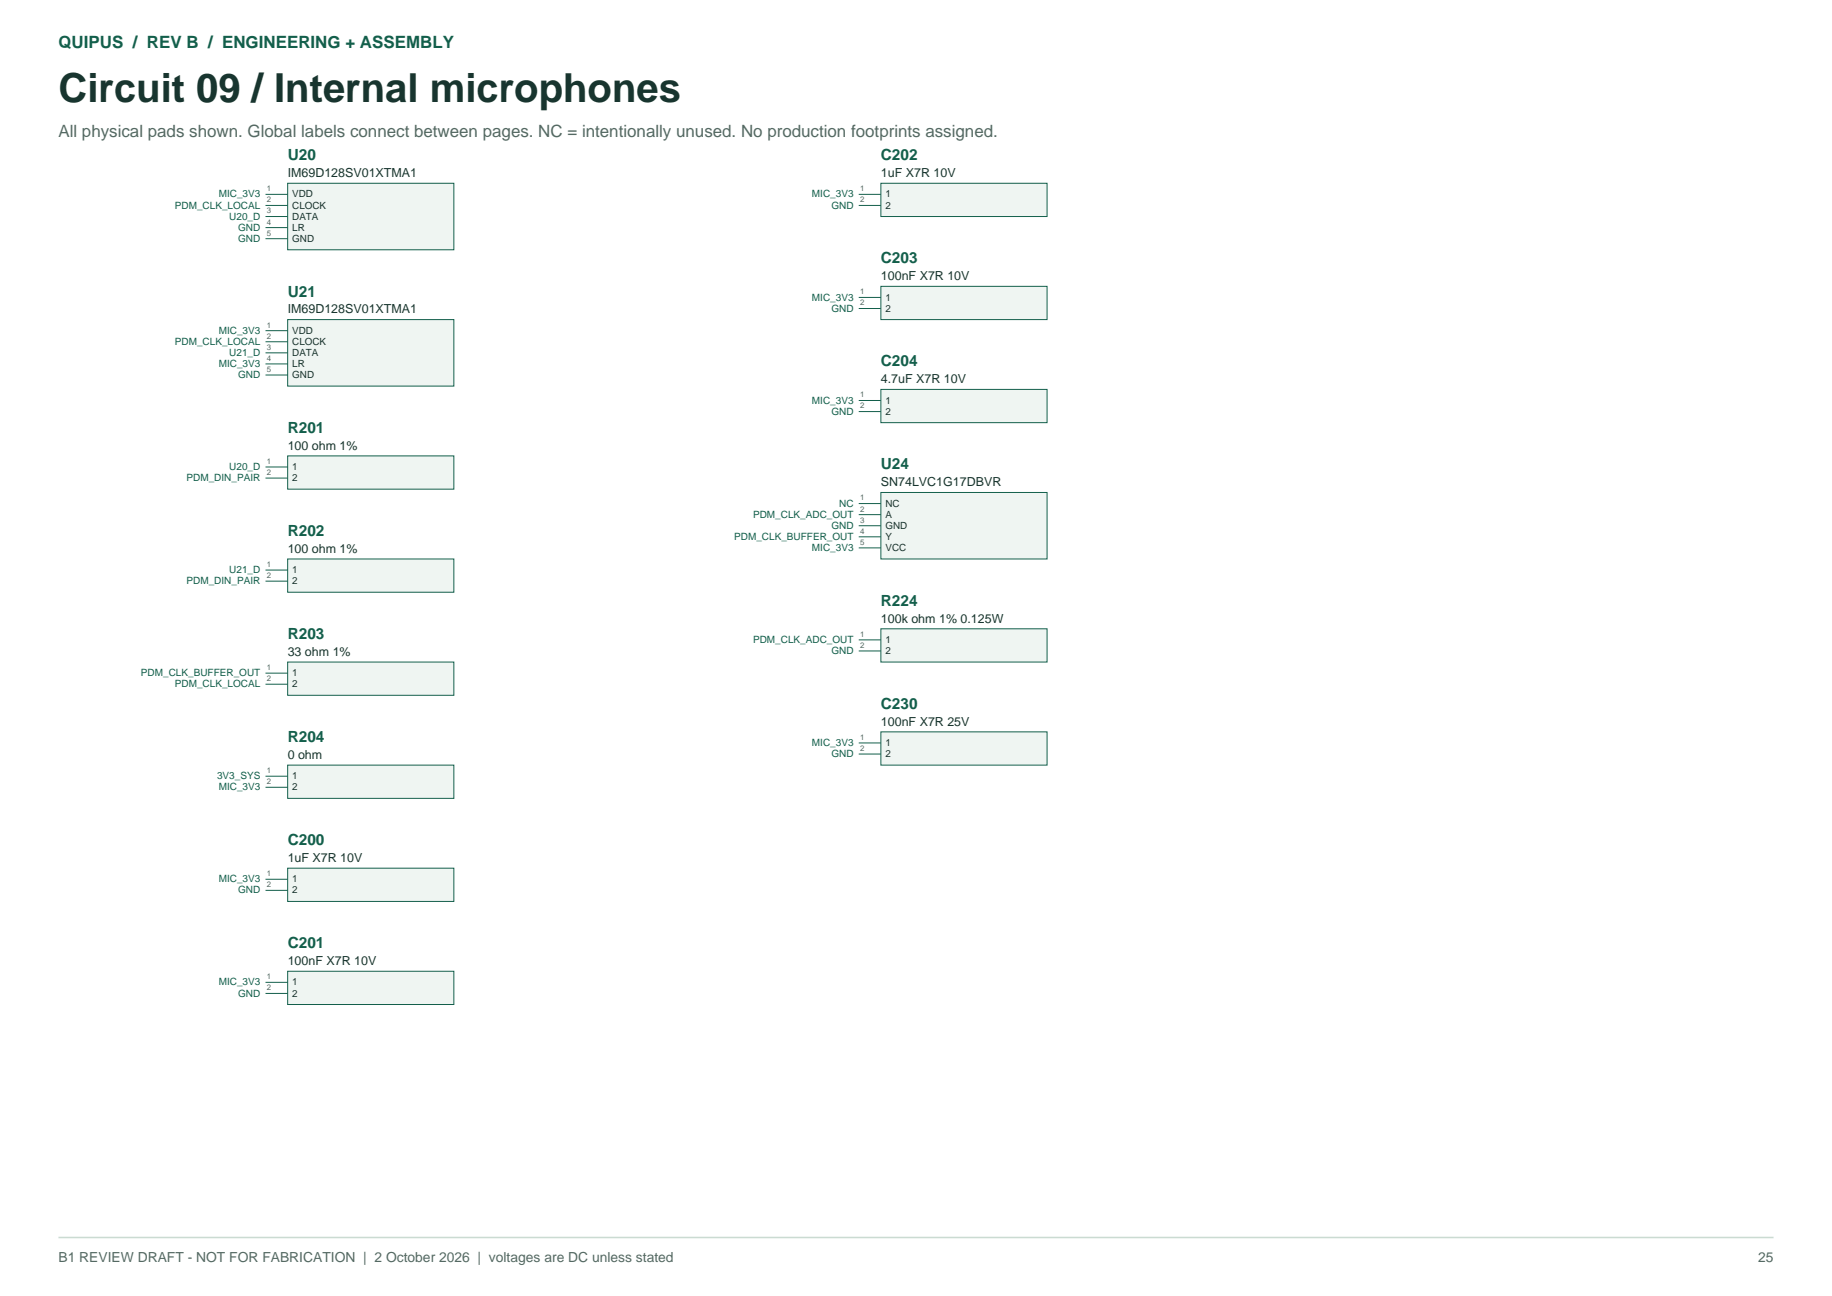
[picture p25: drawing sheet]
<svg xmlns="http://www.w3.org/2000/svg" width="420mm" height="297mm" viewBox="0 0 420 297" stroke-linecap="round" stroke-linejoin="round" font-family="sans-serif">
<defs><g id="words">
<text font-size="9.2" fill="#18352f" x="13.4" y="23.3">Circuit 09 / Internal microphones</text>
<text font-size="3.9" fill="#135f4b" x="13.4" y="10.9">QUIPUS / REV B / ENGINEERING + ASSEMBLY</text>
<text font-size="3.9" fill="#556961" x="13.4" y="31.4">All physical pads shown. Global labels connect between pages. NC = intentionally unused. No production footprints assigned.</text>
<g font-size="3.5" fill="#135f4b">
<text x="66" y="36.7">U20</text>
<text x="202" y="36.7">C202</text>
<text x="202" y="60.3">C203</text>
<text x="66" y="67.9">U21</text>
<text x="202" y="83.9">C204</text>
<text x="66" y="99.2">R201</text>
<text x="202" y="107.6">U24</text>
<text x="66" y="122.8">R202</text>
<text x="202" y="138.8">R224</text>
<text x="66" y="146.4">R203</text>
<text x="202" y="162.4">C230</text>
<text x="66" y="170">R204</text>
<text x="66" y="193.7">C200</text>
<text x="66" y="217.3">C201</text>
</g>
<g font-size="3.2" fill="#556961">
<text x="13.4" y="289.2">B1 REVIEW DRAFT - NOT FOR FABRICATION | 2 October 2026 | voltages are DC unless stated</text>
<text x="403.1" y="289.2">25</text>
</g>
<g font-size="2.9" fill="#18352f">
<text x="66" y="40.6">IM69D128SV01XTMA1</text>
<text x="202" y="40.6">1uF X7R 10V</text>
<text x="202" y="64.2">100nF X7R 10V</text>
<text x="66" y="71.8">IM69D128SV01XTMA1</text>
<text x="202" y="87.8">4.7uF X7R 10V</text>
<text x="66" y="103.1">100 ohm 1%</text>
<text x="202" y="111.4">SN74LVC1G17DBVR</text>
<text x="66" y="126.7">100 ohm 1%</text>
<text x="202" y="142.7">100k ohm 1% 0.125W</text>
<text x="66" y="150.3">33 ohm 1%</text>
<text x="202" y="166.3">100nF X7R 25V</text>
<text x="66" y="173.9">0 ohm</text>
<text x="66" y="197.5">1uF X7R 10V</text>
<text x="66" y="221.2">100nF X7R 10V</text>
</g>
<g font-size="2.3" fill="#135f4b">
<text x="40.1" y="47.8">PDM_CLK_LOCAL</text>
<text x="50.1" y="45.2">MIC_3V3</text>
<text x="186.1" y="45.2">MIC_3V3</text>
<text x="190.6" y="47.8">GND</text>
<text x="52.6" y="50.3">U20_D</text>
<text x="54.6" y="52.9">GND</text>
<text x="54.6" y="55.4">GND</text>
<text x="186.1" y="68.9">MIC_3V3</text>
<text x="190.6" y="71.4">GND</text>
<text x="50.1" y="76.5">MIC_3V3</text>
<text x="40.1" y="79">PDM_CLK_LOCAL</text>
<text x="52.6" y="81.6">U21_D</text>
<text x="50.1" y="84.1">MIC_3V3</text>
<text x="54.6" y="86.6">GND</text>
<text x="186.1" y="92.5">MIC_3V3</text>
<text x="190.6" y="95">GND</text>
<text x="52.6" y="107.7">U20_D</text>
<text x="42.8" y="110.3">PDM_DIN_PAIR</text>
<text x="172.6" y="118.6">PDM_CLK_ADC_OUT</text>
<text x="192.4" y="116.1">NC</text>
<text x="168.3" y="123.7">PDM_CLK_BUFFER_OUT</text>
<text x="190.6" y="121.2">GND</text>
<text x="52.6" y="131.3">U21_D</text>
<text x="186.1" y="126.3">MIC_3V3</text>
<text x="42.8" y="133.9">PDM_DIN_PAIR</text>
<text x="172.6" y="147.3">PDM_CLK_ADC_OUT</text>
<text x="190.6" y="149.9">GND</text>
<text x="32.3" y="155">PDM_CLK_BUFFER_OUT</text>
<text x="40.1" y="157.5">PDM_CLK_LOCAL</text>
<text x="186.1" y="171">MIC_3V3</text>
<text x="190.6" y="173.5">GND</text>
<text x="49.8" y="178.6">3V3_SYS</text>
<text x="50.1" y="181.1">MIC_3V3</text>
<text x="50.1" y="202.2">MIC_3V3</text>
<text x="54.6" y="204.7">GND</text>
<text x="50.1" y="225.8">MIC_3V3</text>
<text x="54.6" y="228.4">GND</text>
</g>
<g font-size="2.3" fill="#18352f">
<text x="67" y="45.2">VDD</text>
<text x="67" y="47.8">CLOCK</text>
<text x="203" y="45.2">1</text>
<text x="203" y="47.8">2</text>
<text x="67" y="50.3">DATA</text>
<text x="67" y="52.9">LR</text>
<text x="67" y="55.4">GND</text>
<text x="203" y="68.9">1</text>
<text x="203" y="71.4">2</text>
<text x="67" y="76.5">VDD</text>
<text x="67" y="79">CLOCK</text>
<text x="67" y="81.6">DATA</text>
<text x="67" y="84.1">LR</text>
<text x="67" y="86.6">GND</text>
<text x="203" y="92.5">1</text>
<text x="203" y="95">2</text>
<text x="67" y="107.7">1</text>
<text x="67" y="110.3">2</text>
<text x="203" y="116.1">NC</text>
<text x="203" y="118.6">A</text>
<text x="203" y="121.2">GND</text>
<text x="203" y="123.7">Y</text>
<text x="67" y="131.3">1</text>
<text x="203" y="126.3">VCC</text>
<text x="67" y="133.9">2</text>
<text x="203" y="147.3">1</text>
<text x="203" y="149.9">2</text>
<text x="67" y="155">1</text>
<text x="67" y="157.5">2</text>
<text x="203" y="171">1</text>
<text x="203" y="173.5">2</text>
<text x="67" y="178.6">1</text>
<text x="67" y="181.1">2</text>
<text x="67" y="202.2">1</text>
<text x="67" y="204.7">2</text>
<text x="67" y="225.8">1</text>
<text x="67" y="228.4">2</text>
</g>
<g font-size="1.8" fill="#556961">
<text x="61.2" y="43.8">1</text>
<text x="61.2" y="46.4">2</text>
<text x="197.2" y="43.8">1</text>
<text x="197.2" y="46.4">2</text>
<text x="61.2" y="48.9">3</text>
<text x="61.2" y="51.5">4</text>
<text x="61.2" y="54">5</text>
<text x="197.2" y="67.5">1</text>
<text x="197.2" y="70">2</text>
<text x="61.2" y="75.1">1</text>
<text x="61.2" y="77.6">2</text>
<text x="61.2" y="80.2">3</text>
<text x="61.2" y="82.7">4</text>
<text x="61.2" y="85.2">5</text>
<text x="197.2" y="91.1">1</text>
<text x="197.2" y="93.6">2</text>
<text x="61.2" y="106.3">1</text>
<text x="61.2" y="108.9">2</text>
<text x="197.2" y="114.7">1</text>
<text x="197.2" y="117.2">2</text>
<text x="197.2" y="119.8">3</text>
<text x="197.2" y="122.3">4</text>
<text x="197.2" y="124.9">5</text>
<text x="61.2" y="129.9">1</text>
<text x="61.2" y="132.5">2</text>
<text x="197.2" y="145.9">1</text>
<text x="197.2" y="148.5">2</text>
<text x="61.2" y="153.6">1</text>
<text x="61.2" y="156.1">2</text>
<text x="197.2" y="169.6">1</text>
<text x="197.2" y="172.1">2</text>
<text x="61.2" y="177.2">1</text>
<text x="61.2" y="179.7">2</text>
<text x="61.2" y="200.8">1</text>
<text x="61.2" y="203.3">2</text>
<text x="61.2" y="224.4">1</text>
<text x="61.2" y="227">2</text>
</g>
</g></defs>
<path d="M13.4 283.6h393.2" fill="none" stroke="#cbdbd2" stroke-width=".35"/>
<path d="M66 42h38.1v15.2h-38.1z" fill-rule="evenodd" fill="#eff5f2" stroke="#135f4b" stroke-width=".23"/>
<path d="M60.9 44.5h5.1M60.9 47.1h5.1M60.9 49.6h5.1M60.9 52.2h5.1M60.9 54.7h5.1" fill="none" stroke="#135f4b" stroke-width=".23"/>
<path d="M66 73.2h38.1v15.3h-38.1z" fill-rule="evenodd" fill="#eff5f2" stroke="#135f4b" stroke-width=".23"/>
<path d="M60.9 75.8h5.1M60.9 78.3h5.1M60.9 80.9h5.1M60.9 83.4h5.1M60.9 85.9h5.1" fill="none" stroke="#135f4b" stroke-width=".23"/>
<path d="M66 104.5h38.1v7.6h-38.1z" fill-rule="evenodd" fill="#eff5f2" stroke="#135f4b" stroke-width=".23"/>
<path d="M60.9 107h5.1M60.9 109.6h5.1" fill="none" stroke="#135f4b" stroke-width=".23"/>
<path d="M66 128.1h38.1v7.6h-38.1z" fill-rule="evenodd" fill="#eff5f2" stroke="#135f4b" stroke-width=".23"/>
<path d="M60.9 130.6h5.1M60.9 133.2h5.1" fill="none" stroke="#135f4b" stroke-width=".23"/>
<path d="M66 151.7h38.1v7.6h-38.1z" fill-rule="evenodd" fill="#eff5f2" stroke="#135f4b" stroke-width=".23"/>
<path d="M60.9 154.3h5.1M60.9 156.8h5.1" fill="none" stroke="#135f4b" stroke-width=".23"/>
<path d="M66 175.3h38.1v7.7h-38.1z" fill-rule="evenodd" fill="#eff5f2" stroke="#135f4b" stroke-width=".23"/>
<path d="M60.9 177.9h5.1M60.9 180.4h5.1" fill="none" stroke="#135f4b" stroke-width=".23"/>
<path d="M66 199h38.1v7.6h-38.1z" fill-rule="evenodd" fill="#eff5f2" stroke="#135f4b" stroke-width=".23"/>
<path d="M60.9 201.5h5.1M60.9 204h5.1" fill="none" stroke="#135f4b" stroke-width=".23"/>
<path d="M66 222.6h38.1v7.6h-38.1z" fill-rule="evenodd" fill="#eff5f2" stroke="#135f4b" stroke-width=".23"/>
<path d="M60.9 225.1h5.1M60.9 227.7h5.1" fill="none" stroke="#135f4b" stroke-width=".23"/>
<path d="M202 42h38.1v7.6h-38.1z" fill-rule="evenodd" fill="#eff5f2" stroke="#135f4b" stroke-width=".23"/>
<path d="M196.9 44.5h5.1M196.9 47.1h5.1" fill="none" stroke="#135f4b" stroke-width=".23"/>
<path d="M202 65.6h38.1v7.6h-38.1z" fill-rule="evenodd" fill="#eff5f2" stroke="#135f4b" stroke-width=".23"/>
<path d="M196.9 68.2h5.1M196.9 70.7h5.1" fill="none" stroke="#135f4b" stroke-width=".23"/>
<path d="M202 89.2h38.1v7.7h-38.1z" fill-rule="evenodd" fill="#eff5f2" stroke="#135f4b" stroke-width=".23"/>
<path d="M196.9 91.8h5.1M196.9 94.3h5.1" fill="none" stroke="#135f4b" stroke-width=".23"/>
<path d="M202 112.9h38.1v15.2h-38.1z" fill-rule="evenodd" fill="#eff5f2" stroke="#135f4b" stroke-width=".23"/>
<path d="M196.9 115.4h5.1M196.9 117.9h5.1M196.9 120.5h5.1M196.9 123h5.1M196.9 125.6h5.1" fill="none" stroke="#135f4b" stroke-width=".23"/>
<path d="M202 144.1h38.1v7.6h-38.1z" fill-rule="evenodd" fill="#eff5f2" stroke="#135f4b" stroke-width=".23"/>
<path d="M196.9 146.6h5.1M196.9 149.2h5.1" fill="none" stroke="#135f4b" stroke-width=".23"/>
<path d="M202 167.7h38.1v7.6h-38.1z" fill-rule="evenodd" fill="#eff5f2" stroke="#135f4b" stroke-width=".23"/>
<path d="M196.9 170.3h5.1M196.9 172.8h5.1" fill="none" stroke="#135f4b" stroke-width=".23"/>
<use href="#words"/>
</svg>
